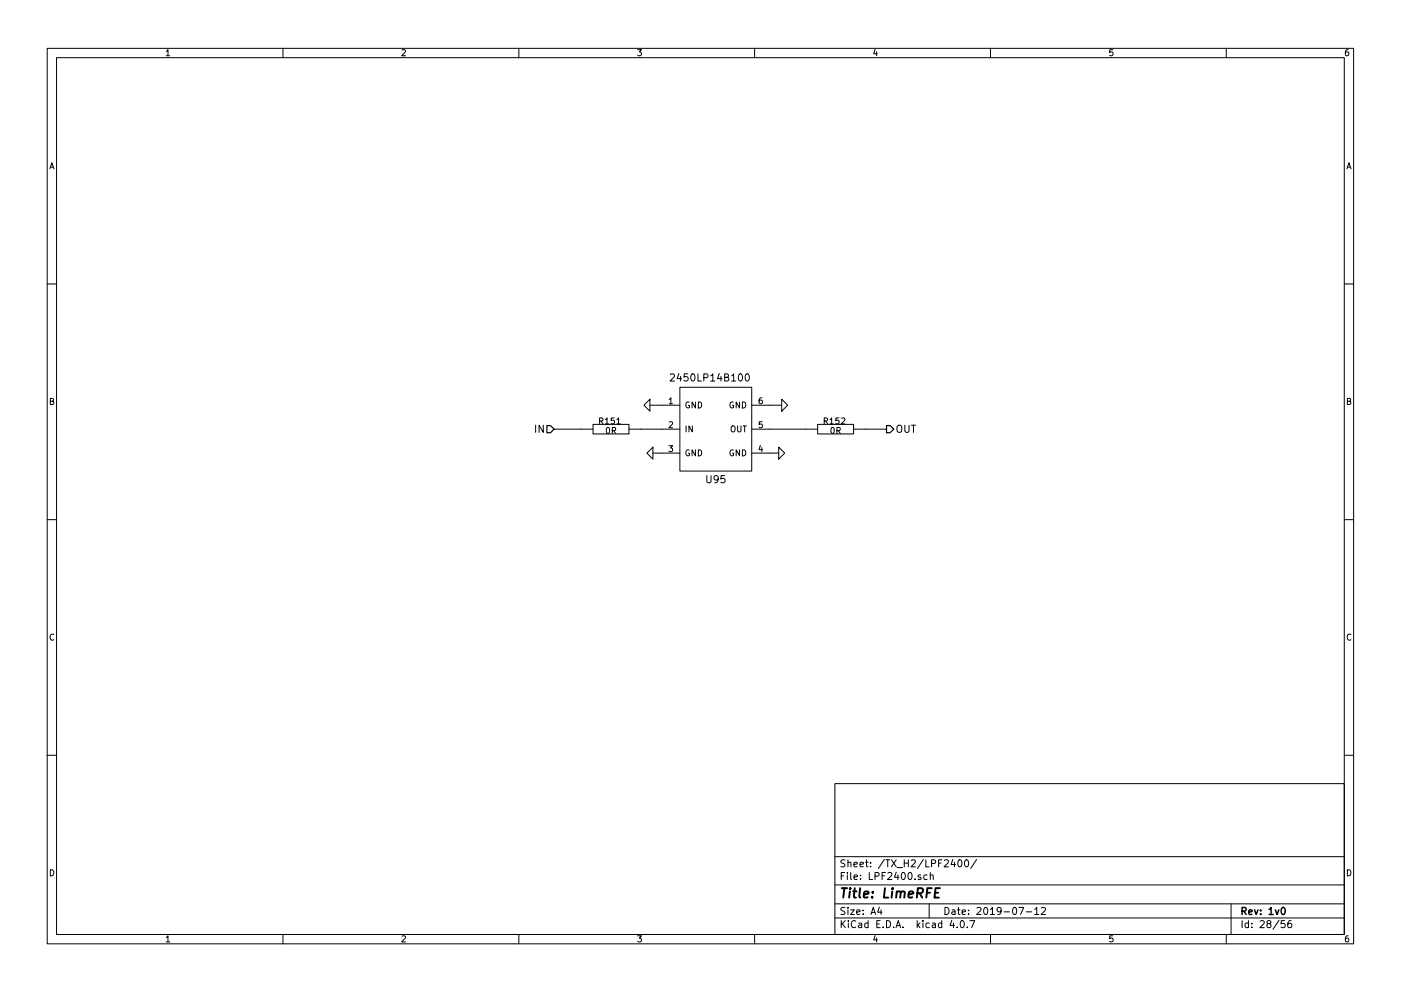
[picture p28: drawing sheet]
EESchema Schematic File Version 2
LIBS:Lime_HAM_Z
LIBS:LimeMicroBGD_Library
LIBS:Cellular_Subsystem_Library
LIBS:LimeMicroBGD_Library_bb
LIBS:LMS8001_AppPCB-cache
LIBS:LMS8001_PowerSupply-cache
LIBS:ADM7155_Addon-cache
LIBS:LMS8001_DigitalPCB-cache
LIBS:SWR_Meter_Subsystem_library
LIBS:GPIO_Subsystem-cache
LIBS:PA_220MHz_920MHz-cache
LIBS:power
LIBS:device
LIBS:transistors
LIBS:conn
LIBS:linear
LIBS:regul
LIBS:74xx
LIBS:cmos4000
LIBS:adc-dac
LIBS:memory
LIBS:xilinx
LIBS:special
LIBS:microcontrollers
LIBS:dsp
LIBS:microchip
LIBS:analog_switches
LIBS:motorola
LIBS:texas
LIBS:intel
LIBS:audio
LIBS:interface
LIBS:digital-audio
LIBS:philips
LIBS:display
LIBS:cypress
LIBS:siliconi
LIBS:opto
LIBS:atmel
LIBS:contrib
LIBS:valves
LIBS:FilterLib
LIBS:BB_Library
LIBS:Lime_RFE-rescue
LIBS:Lime_RFE-cache
EELAYER 25 0
EELAYER END
$Descr A4 11693 8268
encoding utf-8
Sheet 25 56
Title "LimeRFE"
Date "2019-07-12"
Rev "1v0"
Comp ""
Comment1 ""
Comment2 ""
Comment3 ""
Comment4 ""
$EndDescr
Text HLabel 4625 3575 0    60   Input ~ 0
IN
Text HLabel 7400 3575 2    60   Output ~ 0
OUT
Wire Wire Line
	4850 3575 4625 3575
Wire Wire Line
	7225 3575 7400 3575
$Comp
L GND #PWR0736
U 1 1
P 5425 3375
F 0 "#PWR0736" H 5425 3375 30  0001 C CNN
F 1 "GND" H 5425 3305 30  0001 C CNN
F 2 "" H 5425 3375 60  0001 C CNN
F 3 "" H 5425 3375 60  0001 C CNN
	1    5425 3375
	0    1    1    0   
$EndComp
$Comp
L GND #PWR0737
U 1 1
P 5450 3775
F 0 "#PWR0737" H 5450 3775 30  0001 C CNN
F 1 "GND" H 5450 3705 30  0001 C CNN
F 2 "" H 5450 3775 60  0001 C CNN
F 3 "" H 5450 3775 60  0001 C CNN
	1    5450 3775
	0    1    1    0   
$EndComp
$Comp
L GND #PWR0738
U 1 1
P 6525 3375
F 0 "#PWR0738" H 6525 3375 30  0001 C CNN
F 1 "GND" H 6525 3305 30  0001 C CNN
F 2 "" H 6525 3375 60  0001 C CNN
F 3 "" H 6525 3375 60  0001 C CNN
	1    6525 3375
	0    -1   -1   0   
$EndComp
$Comp
L GND #PWR0739
U 1 1
P 6500 3775
F 0 "#PWR0739" H 6500 3775 30  0001 C CNN
F 1 "GND" H 6500 3705 30  0001 C CNN
F 2 "" H 6500 3775 60  0001 C CNN
F 3 "" H 6500 3775 60  0001 C CNN
	1    6500 3775
	0    -1   -1   0   
$EndComp
Wire Wire Line
	5525 3375 5425 3375
Wire Wire Line
	5350 3575 5525 3575
Wire Wire Line
	5525 3775 5450 3775
Wire Wire Line
	6425 3375 6525 3375
Wire Wire Line
	6425 3575 6725 3575
Wire Wire Line
	6500 3775 6425 3775
$Comp
L 2450LP14B100T U95
U 1 1
P 5975 3575
F 0 "U95" V 5550 3575 60  0000 C CNN
F 1 "2450LP14B100T" H 5975 4275 60  0001 C CNN
F 2 "LimeMicroBGD_Library:2450LP14B100T" H 5975 4375 60  0001 C CNN
F 3 "" H 5925 4075 60  0000 C CNN
F 4 "Mouser" H 5975 4775 60  0001 C CNN "Vendor"
F 5 "609-2450LP14B100T" H 5975 4875 60  0001 C CNN "Vendor Part Number"
F 6 "Johanson Technology Inc." H 5975 4675 60  0001 C CNN "Manufacturer"
F 7 "2450LP14B100T " H 5975 4575 60  0001 C CNN "Manufacturer Part Number"
F 8 "FILTER LOWPASS 2.4GHZ " H 5975 4475 60  0001 C CNN "Description"
F 9 "2450LP14B100" V 6400 3625 60  0000 C CNN "Component Value"
	1    5975 3575
	0    -1   -1   0   
$EndComp
$Comp
L 0R_0603_RCS06030000Z0EA R151
U 1 1
P 5100 3575
F 0 "R151" H 5090 3645 50  0000 C CNN
F 1 "0R_0603_RCS06030000Z0EA" H 5100 3825 50  0001 C CNN
F 2 "SMD0603" H 5100 3925 60  0001 C CNN
F 3 "" V 5100 3575 60  0000 C CNN
F 4 "Mouser" H 5100 4425 60  0001 C CNN "Vendor"
F 5 "RCS06030000Z0EA" H 5120 4305 60  0001 C CNN "Vendor Part Number"
F 6 "Vishay_Dale" H 5100 4225 60  0001 C CNN "Manufacturer"
F 7 "RCS06030000Z0EA" H 5050 4125 60  0001 C CNN "Manufacturer Part Number"
F 8 "Thick Film Resistors - SMD 0.25watt ZeroOhms" H 5100 4025 60  0001 C CNN "Description"
F 9 "0R" H 5100 3565 50  0000 C CNN "Component Value"
	1    5100 3575
	1    0    0    -1  
$EndComp
$Comp
L 0R_0603_RCS06030000Z0EA R152
U 1 1
P 6975 3575
F 0 "R152" H 6965 3645 50  0000 C CNN
F 1 "0R_0603_RCS06030000Z0EA" H 6975 3825 50  0001 C CNN
F 2 "SMD0603" H 6975 3925 60  0001 C CNN
F 3 "" V 6975 3575 60  0000 C CNN
F 4 "Mouser" H 6975 4425 60  0001 C CNN "Vendor"
F 5 "RCS06030000Z0EA" H 6995 4305 60  0001 C CNN "Vendor Part Number"
F 6 "Vishay_Dale" H 6975 4225 60  0001 C CNN "Manufacturer"
F 7 "RCS06030000Z0EA" H 6925 4125 60  0001 C CNN "Manufacturer Part Number"
F 8 "Thick Film Resistors - SMD 0.25watt ZeroOhms" H 6975 4025 60  0001 C CNN "Description"
F 9 "0R" H 6975 3565 50  0000 C CNN "Component Value"
	1    6975 3575
	1    0    0    -1  
$EndComp
$EndSCHEMATC
